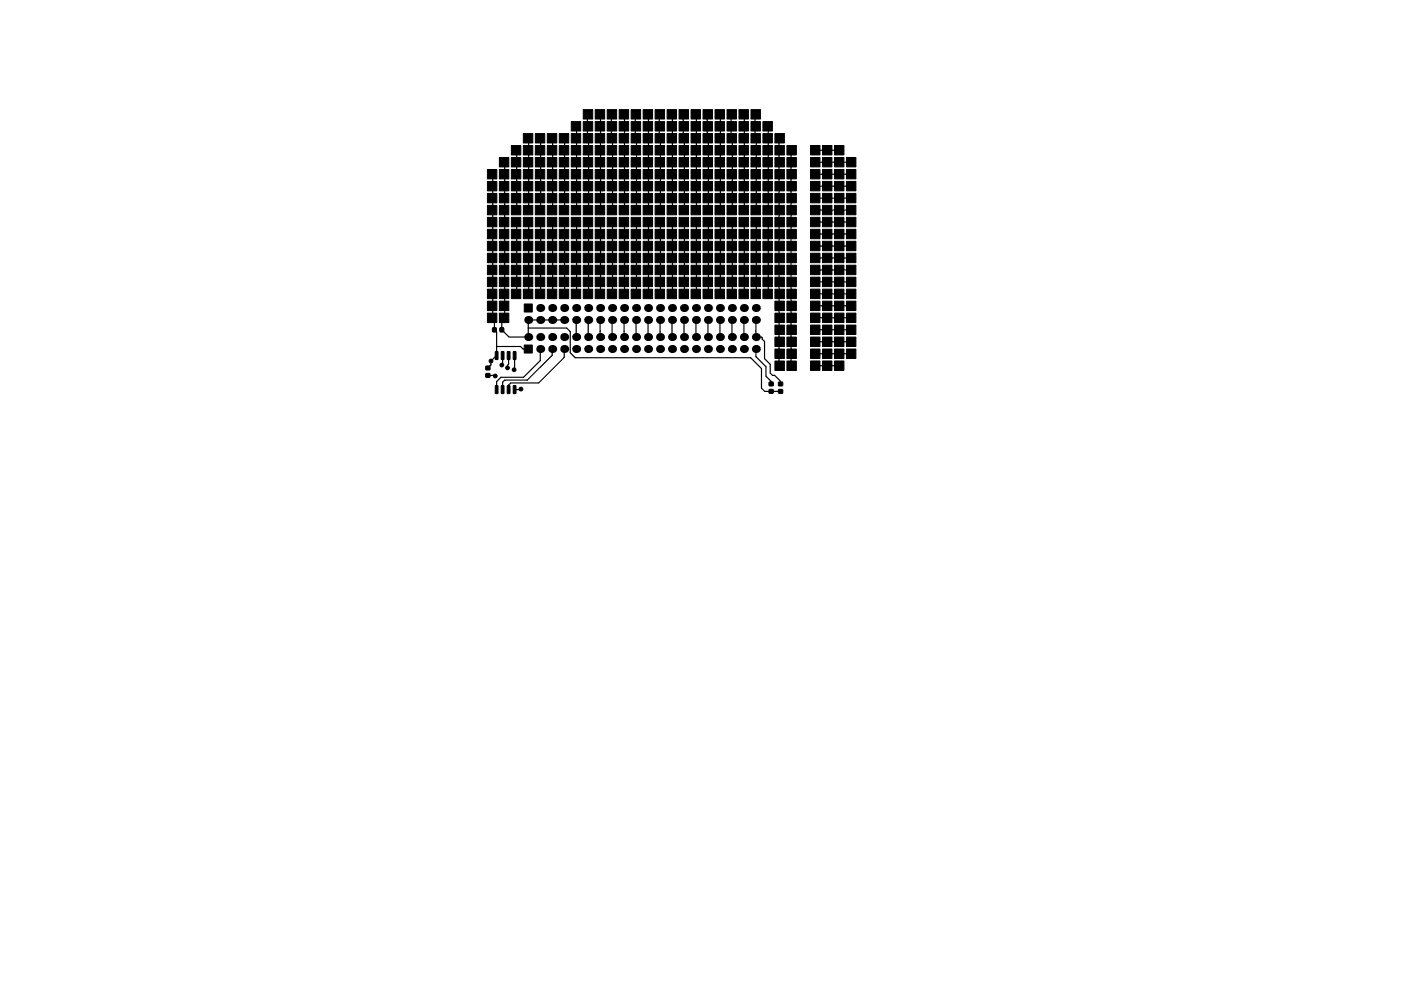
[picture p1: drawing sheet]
<svg xmlns="http://www.w3.org/2000/svg" width="297mm" height="210mm" viewBox="0 0 297 210" stroke-linecap="round" stroke-linejoin="round" font-family="sans-serif">
<g fill="#000" stroke="#000" stroke-width=".21">
<path d="M103.3 36h2v2h-2zM105.9 36h2v2h-2zM105.9 33.4h2v2h-2zM105.9 38.5h2v2h-2zM108.4 33.4h2v2h-2zM108.4 30.9h2v2h-2zM108.4 36h2v2h-2zM111 30.9h2v2h-2zM111 36h2v2h-2zM111 28.3h2v2h-2zM111 33.4h2v2h-2zM111 38.5h2v2h-2z"/>
<path d="M113.5 28.3h2v2h-2zM113.5 33.4h2v2h-2zM113.5 30.9h2v2h-2zM113.5 36h2v2h-2zM116 30.9h2v2h-2zM116 36h2v2h-2zM116 33.4h2v2h-2zM116 38.5h2v2h-2zM116 28.3h2v2h-2zM118.6 33.4h2v2h-2zM118.6 28.3h2v2h-2zM118.6 36h2v2h-2z"/>
<path d="M118.6 30.9h2v2h-2zM121.1 25.8h2v2h-2zM121.1 30.9h2v2h-2zM121.1 36h2v2h-2zM121.1 33.4h2v2h-2zM121.1 38.5h2v2h-2zM121.1 28.3h2v2h-2zM123.7 33.4h2v2h-2zM123.7 28.3h2v2h-2zM123.7 23.3h2v2h-2zM123.7 25.8h2v2h-2zM123.7 36h2v2h-2z"/>
<path d="M123.7 30.9h2v2h-2zM126.2 23.3h2v2h-2zM126.2 25.8h2v2h-2zM126.2 30.9h2v2h-2zM126.2 36h2v2h-2zM126.2 33.4h2v2h-2zM126.2 38.5h2v2h-2zM126.2 28.3h2v2h-2zM128.7 33.4h2v2h-2zM128.7 28.3h2v2h-2zM128.7 23.3h2v2h-2zM128.7 25.8h2v2h-2z"/>
<path d="M128.7 36h2v2h-2zM128.7 30.9h2v2h-2zM131.3 23.3h2v2h-2zM131.3 25.8h2v2h-2zM131.3 30.9h2v2h-2zM131.3 36h2v2h-2zM131.3 33.4h2v2h-2zM131.3 38.5h2v2h-2zM131.3 28.3h2v2h-2zM133.8 33.4h2v2h-2zM133.8 28.3h2v2h-2zM133.8 23.3h2v2h-2z"/>
<path d="M133.8 25.8h2v2h-2zM133.8 36h2v2h-2zM133.8 30.9h2v2h-2zM136.4 23.3h2v2h-2zM136.4 25.8h2v2h-2zM136.4 30.9h2v2h-2zM136.4 36h2v2h-2zM136.4 33.4h2v2h-2zM136.4 38.5h2v2h-2zM136.4 28.3h2v2h-2zM138.9 33.4h2v2h-2zM138.9 28.3h2v2h-2z"/>
<path d="M138.9 23.3h2v2h-2zM138.9 25.8h2v2h-2zM138.9 36h2v2h-2zM138.9 30.9h2v2h-2zM141.4 23.3h2v2h-2zM141.4 25.8h2v2h-2zM141.4 30.9h2v2h-2zM141.4 36h2v2h-2zM141.4 33.4h2v2h-2zM141.4 38.5h2v2h-2zM141.4 28.3h2v2h-2zM144 33.4h2v2h-2z"/>
<path d="M144 28.3h2v2h-2zM144 23.3h2v2h-2zM144 25.8h2v2h-2zM144 36h2v2h-2zM144 30.9h2v2h-2zM146.5 23.3h2v2h-2zM146.5 25.8h2v2h-2zM146.5 30.9h2v2h-2zM146.5 36h2v2h-2zM146.5 33.4h2v2h-2zM146.5 38.5h2v2h-2zM146.5 28.3h2v2h-2z"/>
<path d="M149.1 33.4h2v2h-2zM149.1 28.3h2v2h-2zM149.1 23.3h2v2h-2zM149.1 25.8h2v2h-2zM149.1 36h2v2h-2zM149.1 30.9h2v2h-2zM151.6 23.3h2v2h-2zM151.6 25.8h2v2h-2zM151.6 30.9h2v2h-2zM151.6 36h2v2h-2zM151.6 33.4h2v2h-2zM151.6 38.5h2v2h-2z"/>
<path d="M151.6 28.3h2v2h-2zM154.1 33.4h2v2h-2zM154.1 28.3h2v2h-2zM154.1 23.3h2v2h-2zM154.1 25.8h2v2h-2zM154.1 36h2v2h-2zM154.1 30.9h2v2h-2zM156.7 23.3h2v2h-2zM156.7 25.8h2v2h-2zM156.7 30.9h2v2h-2zM156.7 36h2v2h-2zM156.7 33.4h2v2h-2z"/>
<path d="M156.7 38.5h2v2h-2zM156.7 28.3h2v2h-2zM159.2 33.4h2v2h-2zM159.2 28.3h2v2h-2zM159.2 23.3h2v2h-2zM159.2 25.8h2v2h-2zM159.2 36h2v2h-2zM159.2 30.9h2v2h-2zM161.8 25.8h2v2h-2zM161.8 30.9h2v2h-2zM161.8 36h2v2h-2zM161.8 33.4h2v2h-2z"/>
<path d="M161.8 38.5h2v2h-2zM161.8 28.3h2v2h-2zM164.3 33.4h2v2h-2zM164.3 28.3h2v2h-2zM164.3 36h2v2h-2zM164.3 30.9h2v2h-2zM166.8 30.9h2v2h-2zM166.8 36h2v2h-2zM166.8 33.4h2v2h-2zM166.8 38.5h2v2h-2zM171.8 33.4h2v2h-2zM171.8 30.9h2v2h-2z"/>
<path d="M171.8 36h2v2h-2zM174.4 36h2v2h-2zM174.4 30.9h2v2h-2zM174.4 38.5h2v2h-2zM174.4 33.4h2v2h-2zM176.9 33.4h2v2h-2zM176.9 30.9h2v2h-2zM176.9 36h2v2h-2zM179.5 36h2v2h-2zM179.5 38.5h2v2h-2zM179.5 33.4h2v2h-2zM103.3 48.7h2v2h-2z"/>
<path d="M103.3 53.7h2v2h-2zM103.3 43.6h2v2h-2zM103.3 38.5h2v2h-2zM103.3 46.1h2v2h-2zM103.3 41h2v2h-2zM103.3 56.3h2v2h-2zM103.3 51.2h2v2h-2zM105.9 56.3h2v2h-2zM105.9 41h2v2h-2zM105.9 51.2h2v2h-2zM105.9 46.1h2v2h-2zM105.9 48.7h2v2h-2z"/>
<path d="M105.9 58.8h2v2h-2zM105.9 43.6h2v2h-2zM105.9 53.7h2v2h-2zM108.4 53.7h2v2h-2zM108.4 38.5h2v2h-2zM108.4 43.6h2v2h-2zM108.4 48.7h2v2h-2zM108.4 46.1h2v2h-2zM108.4 56.3h2v2h-2zM108.4 41h2v2h-2zM108.4 51.2h2v2h-2zM111 41h2v2h-2z"/>
<path d="M111 46.1h2v2h-2zM111 51.2h2v2h-2zM111 56.3h2v2h-2zM111 43.6h2v2h-2zM111 48.7h2v2h-2zM111 53.7h2v2h-2zM111 58.8h2v2h-2zM113.5 38.5h2v2h-2zM113.5 43.6h2v2h-2zM113.5 48.7h2v2h-2zM113.5 53.7h2v2h-2zM113.5 41h2v2h-2z"/>
<path d="M113.5 46.1h2v2h-2zM113.5 51.2h2v2h-2zM113.5 56.3h2v2h-2zM116 56.3h2v2h-2zM116 41h2v2h-2zM116 51.2h2v2h-2zM116 46.1h2v2h-2zM116 48.7h2v2h-2zM116 58.8h2v2h-2zM116 43.6h2v2h-2zM116 53.7h2v2h-2zM118.6 53.7h2v2h-2z"/>
<path d="M118.6 38.5h2v2h-2zM118.6 43.6h2v2h-2zM118.6 48.7h2v2h-2zM118.6 46.1h2v2h-2zM118.6 56.3h2v2h-2zM118.6 41h2v2h-2zM118.6 51.2h2v2h-2zM121.1 56.3h2v2h-2zM121.1 41h2v2h-2zM121.1 51.2h2v2h-2zM121.1 46.1h2v2h-2zM121.1 48.7h2v2h-2z"/>
<path d="M121.1 58.8h2v2h-2zM121.1 43.6h2v2h-2zM121.1 53.7h2v2h-2zM123.7 53.7h2v2h-2zM123.7 38.5h2v2h-2zM123.7 43.6h2v2h-2zM123.7 48.7h2v2h-2zM123.7 46.1h2v2h-2zM123.7 56.3h2v2h-2zM123.7 41h2v2h-2zM123.7 51.2h2v2h-2zM126.2 56.3h2v2h-2z"/>
<path d="M126.2 41h2v2h-2zM126.2 51.2h2v2h-2zM126.2 46.1h2v2h-2zM126.2 48.7h2v2h-2zM126.2 58.8h2v2h-2zM126.2 43.6h2v2h-2zM126.2 53.7h2v2h-2zM128.7 53.7h2v2h-2zM128.7 38.5h2v2h-2zM128.7 43.6h2v2h-2zM128.7 48.7h2v2h-2zM128.7 46.1h2v2h-2z"/>
<path d="M128.7 56.3h2v2h-2zM128.7 41h2v2h-2zM128.7 51.2h2v2h-2zM131.3 56.3h2v2h-2zM131.3 41h2v2h-2zM131.3 51.2h2v2h-2zM131.3 46.1h2v2h-2zM131.3 48.7h2v2h-2zM131.3 58.8h2v2h-2zM131.3 43.6h2v2h-2zM131.3 53.7h2v2h-2zM133.8 53.7h2v2h-2z"/>
<path d="M133.8 38.5h2v2h-2zM133.8 43.6h2v2h-2zM133.8 48.7h2v2h-2zM133.8 46.1h2v2h-2zM133.8 56.3h2v2h-2zM133.8 41h2v2h-2zM133.8 51.2h2v2h-2zM136.4 56.3h2v2h-2zM136.4 41h2v2h-2zM136.4 51.2h2v2h-2zM136.4 46.1h2v2h-2zM136.4 48.7h2v2h-2z"/>
<path d="M136.4 58.8h2v2h-2zM136.4 43.6h2v2h-2zM136.4 53.7h2v2h-2zM138.9 53.7h2v2h-2zM138.9 38.5h2v2h-2zM138.9 43.6h2v2h-2zM138.9 48.7h2v2h-2zM138.9 46.1h2v2h-2zM138.9 56.3h2v2h-2zM138.9 41h2v2h-2zM138.9 51.2h2v2h-2zM141.4 56.3h2v2h-2z"/>
<path d="M141.4 41h2v2h-2zM141.4 51.2h2v2h-2zM141.4 46.1h2v2h-2zM141.4 48.7h2v2h-2zM141.4 58.8h2v2h-2zM141.4 43.6h2v2h-2zM141.4 53.7h2v2h-2zM144 53.7h2v2h-2zM144 38.5h2v2h-2zM144 43.6h2v2h-2zM144 48.7h2v2h-2zM144 46.1h2v2h-2z"/>
<path d="M144 56.3h2v2h-2zM144 41h2v2h-2zM144 51.2h2v2h-2zM146.5 56.3h2v2h-2zM146.5 41h2v2h-2zM146.5 51.2h2v2h-2zM146.5 46.1h2v2h-2zM146.5 48.7h2v2h-2zM146.5 58.8h2v2h-2zM146.5 43.6h2v2h-2zM146.5 53.7h2v2h-2zM149.1 53.7h2v2h-2z"/>
<path d="M149.1 38.5h2v2h-2zM149.1 43.6h2v2h-2zM149.1 48.7h2v2h-2zM149.1 46.1h2v2h-2zM149.1 56.3h2v2h-2zM149.1 41h2v2h-2zM149.1 51.2h2v2h-2zM151.6 56.3h2v2h-2zM151.6 41h2v2h-2zM151.6 51.2h2v2h-2zM151.6 46.1h2v2h-2zM151.6 48.7h2v2h-2z"/>
<path d="M151.6 58.8h2v2h-2zM151.6 43.6h2v2h-2zM151.6 53.7h2v2h-2zM154.1 53.7h2v2h-2zM154.1 38.5h2v2h-2zM154.1 43.6h2v2h-2zM154.1 48.7h2v2h-2zM154.1 46.1h2v2h-2zM154.1 56.3h2v2h-2zM154.1 41h2v2h-2zM154.1 51.2h2v2h-2zM156.7 56.3h2v2h-2z"/>
<path d="M156.7 41h2v2h-2zM156.7 51.2h2v2h-2zM156.7 46.1h2v2h-2zM156.7 48.7h2v2h-2zM156.7 58.8h2v2h-2zM156.7 43.6h2v2h-2zM156.7 53.7h2v2h-2zM159.2 53.7h2v2h-2zM159.2 38.5h2v2h-2zM159.2 43.6h2v2h-2zM159.2 48.7h2v2h-2zM159.2 46.1h2v2h-2z"/>
<path d="M159.2 56.3h2v2h-2zM159.2 41h2v2h-2zM159.2 51.2h2v2h-2zM161.8 56.3h2v2h-2zM161.8 41h2v2h-2zM161.8 51.2h2v2h-2zM161.8 46.1h2v2h-2zM161.8 48.7h2v2h-2zM161.8 58.8h2v2h-2zM161.8 43.6h2v2h-2zM161.8 53.7h2v2h-2zM164.3 53.7h2v2h-2z"/>
<path d="M164.3 38.5h2v2h-2zM164.3 43.6h2v2h-2zM164.3 48.7h2v2h-2zM164.3 46.1h2v2h-2zM164.3 56.3h2v2h-2zM164.3 41h2v2h-2zM164.3 51.2h2v2h-2zM166.8 56.3h2v2h-2zM166.8 41h2v2h-2zM166.8 51.2h2v2h-2zM166.8 46.1h2v2h-2zM166.8 48.7h2v2h-2z"/>
<path d="M166.8 58.8h2v2h-2zM166.8 43.6h2v2h-2zM166.8 53.7h2v2h-2zM171.8 48.7h2v2h-2zM171.8 43.6h2v2h-2zM171.8 53.7h2v2h-2zM171.8 38.5h2v2h-2zM171.8 41h2v2h-2zM171.8 46.1h2v2h-2zM171.8 56.3h2v2h-2zM171.8 51.2h2v2h-2zM174.4 41h2v2h-2z"/>
<path d="M174.4 56.3h2v2h-2zM174.4 46.1h2v2h-2zM174.4 51.2h2v2h-2zM174.4 48.7h2v2h-2zM174.4 43.6h2v2h-2zM174.4 58.8h2v2h-2zM174.4 53.7h2v2h-2zM176.9 48.7h2v2h-2zM176.9 43.6h2v2h-2zM176.9 53.7h2v2h-2zM176.9 38.5h2v2h-2zM176.9 41h2v2h-2z"/>
<path d="M176.9 46.1h2v2h-2zM176.9 56.3h2v2h-2zM176.9 51.2h2v2h-2zM179.5 41h2v2h-2zM179.5 56.3h2v2h-2zM179.5 46.1h2v2h-2zM179.5 51.2h2v2h-2zM179.5 48.7h2v2h-2zM179.5 43.6h2v2h-2zM179.5 58.8h2v2h-2zM179.5 53.7h2v2h-2zM103.3 63.9h2v2h-2z"/>
<path d="M103.3 58.8h2v2h-2zM103 79.3h.8l.1 .7h-.9zM103 77.7h.8l.1 .7-.9 .1zM104.4 69.6h.8v.8h-.8zM103.3 66.4h2v2h-2zM103.3 61.4h2v2h-2zM105 74.6l.6 .1-.1 1.6-.5-.1zM105.9 66.4h2v2h-2zM105.9 61.4h2v2h-2zM106 69.6h.8v.8h-.8zM106.3 74.6l.6 .1-.1 1.6-.5-.1zM105.9 63.9h2v2h-2z"/>
<path d="M107.6 74.6l.5 .1-.1 1.6-.5-.1zM108.4 58.8h2v2h-2zM108.8 74.6l.6 .1-.1 1.6-.5-.1zM108.4 61.4h2v2h-2zM111 61.4h2v2h-2zM111.1 64.5h1.7v1.7h-1.7zM111.1 73.2h1.7v1.7h-1.7zM113.5 58.8h2v2h-2zM113.5 61.4h2v2h-2zM116 61.4h2v2h-2zM118.6 58.8h2v2h-2zM118.6 61.4h2v2h-2z"/>
<path d="M121.1 61.4h2v2h-2zM123.7 58.8h2v2h-2zM123.7 61.4h2v2h-2zM126.2 61.4h2v2h-2zM128.7 58.8h2v2h-2zM128.7 61.4h2v2h-2zM131.3 61.4h2v2h-2zM133.8 58.8h2v2h-2zM133.8 61.4h2v2h-2zM136.4 61.4h2v2h-2zM138.9 58.8h2v2h-2zM138.9 61.4h2v2h-2z"/>
<path d="M141.4 61.4h2v2h-2zM144 58.8h2v2h-2zM144 61.4h2v2h-2zM146.5 61.4h2v2h-2zM149.1 58.8h2v2h-2zM149.1 61.4h2v2h-2zM151.6 61.4h2v2h-2zM154.1 58.8h2v2h-2zM154.1 61.4h2v2h-2zM156.7 61.4h2v2h-2zM159.2 58.8h2v2h-2zM159.2 61.4h2v2h-2z"/>
<path d="M161.8 61.4h2v2h-2zM164.3 74.1h2v2h-2zM164.3 69h2v2h-2zM164.3 63.9h2v2h-2zM164.3 58.8h2v2h-2zM164.3 76.6h2v2h-2zM164.3 71.5h2v2h-2zM164.3 66.4h2v2h-2zM164.3 61.4h2v2h-2zM166.8 76.6h2v2h-2zM166.8 71.5h2v2h-2zM166.8 66.4h2v2h-2z"/>
<path d="M166.8 61.4h2v2h-2zM166.8 74.1h2v2h-2zM166.8 69h2v2h-2zM166.8 63.9h2v2h-2zM171.8 58.8h2v2h-2zM171.8 74.1h2v2h-2zM171.8 63.9h2v2h-2zM171.8 69h2v2h-2zM171.8 76.6h2v2h-2zM171.8 66.4h2v2h-2zM171.8 61.4h2v2h-2zM171.8 71.5h2v2h-2z"/>
<path d="M174.4 76.6h2v2h-2zM174.4 61.4h2v2h-2zM174.4 71.5h2v2h-2zM174.4 66.4h2v2h-2zM174.4 69h2v2h-2zM174.4 74.1h2v2h-2zM174.4 63.9h2v2h-2zM176.9 58.8h2v2h-2zM176.9 74.1h2v2h-2zM176.9 63.9h2v2h-2zM176.9 69h2v2h-2zM176.9 76.6h2v2h-2z"/>
<path d="M176.9 66.4h2v2h-2zM176.9 61.4h2v2h-2zM176.9 71.5h2v2h-2zM179.5 61.4h2v2h-2zM179.5 71.5h2v2h-2zM179.5 66.4h2v2h-2zM179.5 69h2v2h-2zM179.5 74.1h2v2h-2zM179.5 63.9h2v2h-2zM105 81.8l.6 .1-.1 1.6-.5-.1zM106.3 81.8l.6 .1-.1 1.6-.5-.1zM107.6 81.8l.5 .1-.1 1.6-.5-.1z"/>
<path d="M108.8 81.8l.6 .1-.1 1.6-.5-.1zM163.1 81.1h.8v.7h-.8zM163.1 82.7l.8-.1v.8h-.8zM165.1 82.7l.8-.1v.8h-.8zM165.1 81.1h.8v.7h-.8z"/>
<circle cx="104.1" cy="76.6" r=".4"/>
<circle cx="105" cy="79.8" r=".4"/>
<circle cx="106.4" cy="77.4" r=".4"/>
<circle cx="107.6" cy="78" r=".4"/>
<circle cx="109" cy="78.4" r=".4"/>
<circle cx="110.5" cy="82.5" r=".4"/>
</g>
<g fill="#000">
<circle cx="112" cy="71.5" r=".85"/>
<circle cx="112" cy="67.9" r=".85"/>
<circle cx="114.5" cy="67.9" r=".85"/>
<circle cx="114.5" cy="65.3" r=".85"/>
<circle cx="114.5" cy="74" r=".85"/>
<circle cx="114.5" cy="71.5" r=".85"/>
<circle cx="117.1" cy="65.3" r=".85"/>
<circle cx="117.1" cy="71.5" r=".85"/>
<circle cx="117.1" cy="67.9" r=".85"/>
<circle cx="117.1" cy="74" r=".85"/>
<circle cx="119.6" cy="74" r=".85"/>
<circle cx="119.6" cy="65.3" r=".85"/>
<circle cx="119.6" cy="67.9" r=".85"/>
<circle cx="119.6" cy="71.5" r=".85"/>
<circle cx="122.2" cy="65.3" r=".85"/>
<circle cx="122.2" cy="71.5" r=".85"/>
<circle cx="122.2" cy="67.9" r=".85"/>
<circle cx="122.2" cy="74" r=".85"/>
<circle cx="124.7" cy="67.9" r=".85"/>
<circle cx="124.7" cy="65.3" r=".85"/>
<circle cx="124.7" cy="74" r=".85"/>
<circle cx="124.7" cy="71.5" r=".85"/>
<circle cx="127.2" cy="71.5" r=".85"/>
<circle cx="127.2" cy="65.3" r=".85"/>
<circle cx="127.2" cy="67.9" r=".85"/>
<circle cx="127.2" cy="74" r=".85"/>
<circle cx="129.8" cy="67.9" r=".85"/>
<circle cx="129.8" cy="74" r=".85"/>
<circle cx="129.8" cy="71.5" r=".85"/>
<circle cx="129.8" cy="65.3" r=".85"/>
<circle cx="132.3" cy="67.9" r=".85"/>
<circle cx="132.3" cy="74" r=".85"/>
<circle cx="132.3" cy="71.5" r=".85"/>
<circle cx="132.3" cy="65.3" r=".85"/>
<circle cx="134.9" cy="71.5" r=".85"/>
<circle cx="134.9" cy="65.3" r=".85"/>
<circle cx="134.9" cy="74" r=".85"/>
<circle cx="134.9" cy="67.9" r=".85"/>
<circle cx="137.4" cy="71.5" r=".85"/>
<circle cx="137.4" cy="67.9" r=".85"/>
<circle cx="137.4" cy="65.3" r=".85"/>
<circle cx="137.4" cy="74" r=".85"/>
<circle cx="139.9" cy="71.5" r=".85"/>
<circle cx="139.9" cy="67.9" r=".85"/>
<circle cx="139.9" cy="74" r=".85"/>
<circle cx="139.9" cy="65.3" r=".85"/>
<circle cx="142.5" cy="71.5" r=".85"/>
<circle cx="142.5" cy="67.9" r=".85"/>
<circle cx="142.5" cy="74" r=".85"/>
<circle cx="142.5" cy="65.3" r=".85"/>
<circle cx="145" cy="67.9" r=".85"/>
<circle cx="145" cy="74" r=".85"/>
<circle cx="145" cy="71.5" r=".85"/>
<circle cx="145" cy="65.3" r=".85"/>
<circle cx="147.6" cy="67.9" r=".85"/>
<circle cx="147.6" cy="71.5" r=".85"/>
<circle cx="147.6" cy="65.3" r=".85"/>
<circle cx="147.6" cy="74" r=".85"/>
<circle cx="150.1" cy="74" r=".85"/>
<circle cx="150.1" cy="65.3" r=".85"/>
<circle cx="150.1" cy="67.9" r=".85"/>
<circle cx="150.1" cy="71.5" r=".85"/>
<circle cx="152.6" cy="71.5" r=".85"/>
<circle cx="152.6" cy="65.3" r=".85"/>
<circle cx="152.6" cy="74" r=".85"/>
<circle cx="152.6" cy="67.9" r=".85"/>
<circle cx="155.2" cy="74" r=".85"/>
<circle cx="155.2" cy="67.9" r=".85"/>
<circle cx="155.2" cy="71.5" r=".85"/>
<circle cx="155.2" cy="65.3" r=".85"/>
<circle cx="157.7" cy="67.9" r=".85"/>
<circle cx="157.7" cy="71.5" r=".85"/>
<circle cx="157.7" cy="65.3" r=".85"/>
<circle cx="157.7" cy="74" r=".85"/>
<circle cx="160.3" cy="71.5" r=".85"/>
<circle cx="160.3" cy="65.3" r=".85"/>
<circle cx="160.3" cy="74" r=".85"/>
<circle cx="160.3" cy="67.9" r=".85"/>
</g>
<g fill="none" stroke="#000" stroke-width=".25">
<path d="M104.5 37v30.4l.3 .4v2.2M107 34.4v32.8M109.5 31.9v12.4l-.2 .3M112.1 29.3v15.3M114.6 29.3v15.3M117.2 29.3v15.3M119.7 29.3v15.3M122 26.8l.2 .3v17.5M124.8 29.3v15.3M124.8 24.3l-.3 .2v4.8M127.1 24.3l.2 .2v20.1M129.9 29.3v15.3"/>
<path d="M129.9 24.3l-.3 .2v4.8M132.2 24.3l.2 .2v20.1M134.9 29.3v15.3M134.9 24.3l-.2 .2v4.8M137.2 24.3l.3 .2v20.1M140 29.3v15.3M140 24.3l-.2 .2v4.8M142.3 24.3l.3 .2v20.1M145.1 29.3v15.3M145.1 24.3l-.2 .2v4.8M147.4 24.3l.2 .2v20.1M150.2 29.3v15.3"/>
<path d="M150.2 24.3l-.3 .2v4.8M152.5 24.3l.2 .2v20.1M155.3 29.3v15.3M155.3 24.3l-.3 .2v4.8M157.6 24.3l.2 .2v20.1M160.3 29.3v15.3M160.3 24.3l-.2 .2v4.8M162.6 26.8l.3 .3v17.5M165.2 29.3v48l.2 .3M167.7 31.9v45.7M172.7 34.4h7.9M172.7 39.5h7.9"/>
<path d="M173 37h7.3M173 31.9h5.1M109.5 47.1v15.3M112.1 47.1v15.3M114.6 47.1v15.3M117.2 47.1v15.3M119.7 47.1v15.3M122.2 47.1v15.3M124.8 47.1v15.3M127.3 47.1v15.3M129.9 47.1v15.3M132.4 47.1v15.3"/>
<path d="M134.9 47.1v15.3M137.5 47.1v15.3M140 47.1v15.3M142.6 47.1v15.3M145.1 47.1v15.3M147.6 47.1v15.3M150.2 47.1v15.3M152.7 47.1v15.3M155.3 47.1v15.3M157.8 47.1v15.3M160.3 47.1v15.3M162.9 47.1v15.3"/>
<path d="M172.7 44.6h7.9M172.7 49.7h7.9M172.7 54.7h7.9M172.7 59.8h7.9M173 42h7.3M173 47.1h7.3M173 52.2h7.3M173 57.3h7.3M103.4 79.6h1.5l.1 .2M105.1 70.3l.2 .2v4.9l-1.2 1.2v.8l-.7 .7M105.3 73.5h5.1l.5 .5h1.1M106.6 75.4v1.9l-.2 .1"/>
<path d="M106.8 67.4l-.4 .4v2.2M107.8 75.4v1.8l-.2 .3v.5M109.1 75.4l-.1 3M112 69.6h8.1l.8 .7v4.5l1 1.1h37.3l2.3 2.3v4.1l.6 .7h3.4M114.5 74v2.5l-3.5 3.5h-4.8l-.9 1v1.7M117.1 74v1.4l-5.3 5.2h-4.8l-.4 .5v1.6M119.6 67.9h-7.6v3.6h-4.1l-1.2-1.2M119.6 74v1.8l-5.4 5.4h-5.9l-.5 .5v1M122.2 67.9v3.6M124.7 67.9v3.6M127.2 67.9v3.6M129.8 67.9v3.6"/>
<path d="M132.3 67.9v3.6M134.9 67.9v3.6M137.4 67.9v3.6M139.9 67.9v3.6M142.5 67.9v3.6M145 67.9v3.6M147.6 67.9v3.6M150.1 67.9v3.6M152.6 67.9v3.6M155.2 67.9v3.6M157.7 67.9v3.6M160.3 67.9v3.6h1.2l.1 .4 .5 .5v3.7l1.2 1.2v1.8l.5 .5h.5l1.2 1.3v.6"/>
<path d="M160.3 74v1.7l2.1 2.1v2l1.1 1.1v.6M172.7 64.9h7.9M172.7 70h7.9M172.7 75.1h7.9M173 62.4h7.3M173 67.4h7.3M173 72.5h7.3M173 77.6h5.1M110.5 82.5l-1.4 .2"/>
</g>
</svg>
